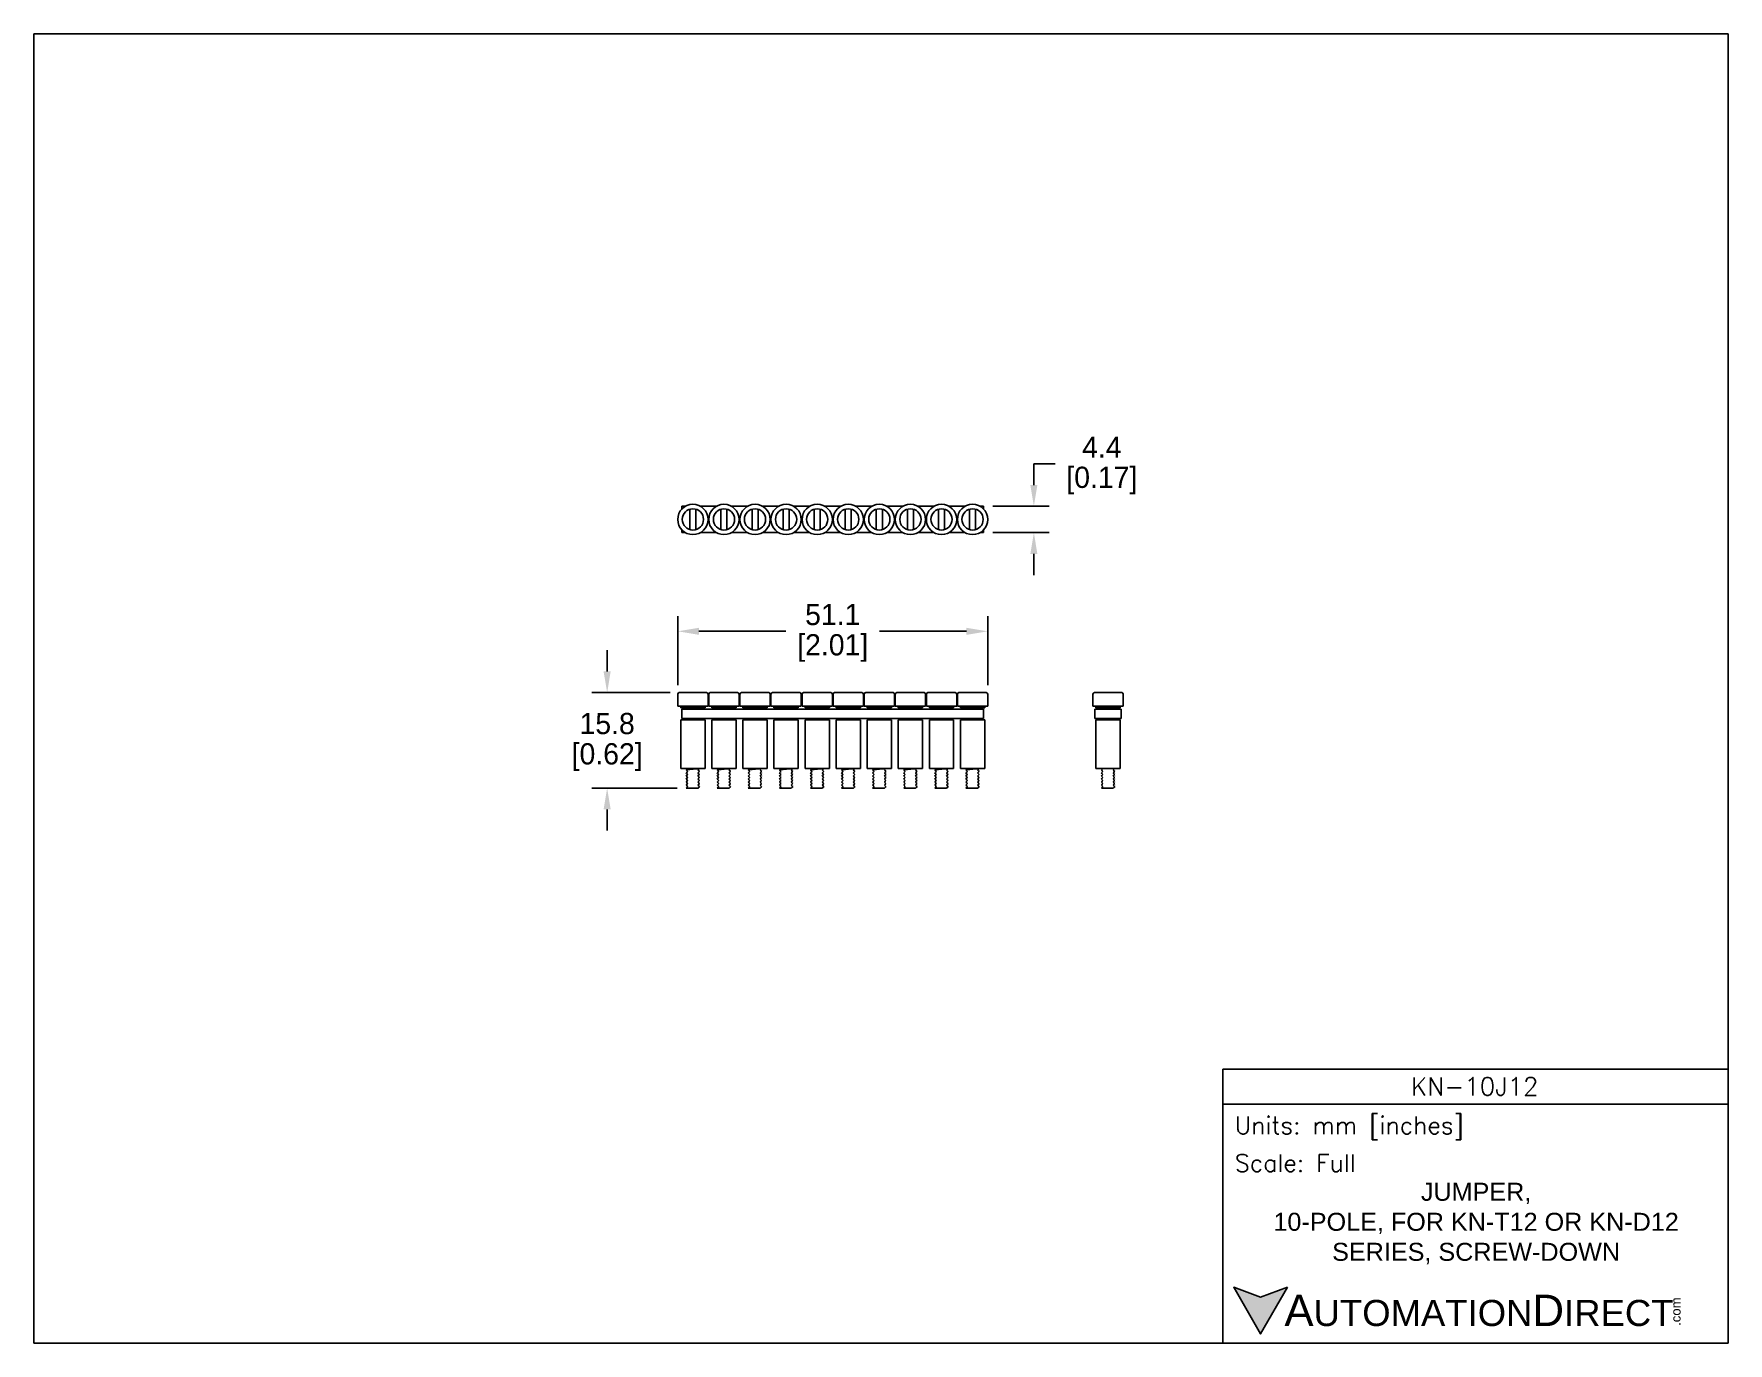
# Model space of a CAD drawing. Header units: inches. Extents: x 0 to 279, y 0 to 216.
import ezdxf

# ---------------------------------------------------------------- set-up
doc = ezdxf.new("R2010")
doc.units = ezdxf.units.IN
doc.header["$LTSCALE"] = 10
doc.header["$MEASUREMENT"] = 0
doc.layers.add('DIMENSION', color=140, linetype='Continuous')
doc.layers.add('TEXT', color=140, linetype='Continuous')
doc.styles.add('\\M+2ABAC\\M+2A6A11', font='')
doc.styles.add('ROMANS', font='romans.shx')
doc.styles.get('\\M+2ABAC\\M+2A6A11').set_extended_font_data('AR MingtiM BIG-5')
doc.dimstyles.get("Standard").update_dxf_attribs({"dimtxt": 3.5, "dimasz": 3.5, "dimexe": 2.5, "dimexo": 1.5, "dimgap": 1, "dimtad": 0, "dimtih": 1, "dimtoh": 1, "dimdec": 1, "dimzin": 0, "dimdsep": 46, "dimtxsty": 'Standard', "dimcen": 0, "dimadec": 0, "dimazin": 0, "dimtfac": 1, "dimtdec": 1, "dimtofl": 0, "dimtmove": 0, "dimatfit": 3, "dimfxl": 0, "dimtolj": 1, "dimtzin": 0, "dimarcsym": 0})

msp = doc.modelspace()

# ---------------------------------------------------------------- texts
at = {"layer": 'TEXT'}
for s, insert, char_height, width, attachment_point, style in [('KN-10J12', (237.62, 42.33), 2.97, 55.9017, 5, 'ROMANS'), (' Units: mm [inches]', (196.09, 35.43), 2.8712, 83.3079, 4, 'ROMANS'), (' Scale: Full', (196.09, 29.69), 2.8712, 83.3079, 4, 'ROMANS'), ('{\\fArial|b0|i0|c0|p34;     \\H1.2x;A\\H0.8333x;UTOMATION\\H1.2x;D\\H0.8333x;IRECT}', (197.87, 5.37), 4.3068, 72.9565, 4, '\\M+2ABAC\\M+2A6A11')]:
    msp.add_mtext(s, dxfattribs=dict(at, insert=insert, char_height=char_height, width=width, attachment_point=attachment_point, style=style))
at = {"layer": 'TEXT', "insert": (237.84, 19.73), "char_height": 2.9698, "width": 82.8914, "attachment_point": 5}
msp.add_mtext('{\\fArial|b0|i0|c0|p34;JUMPER,\\P10-POLE, FOR KN-T12 OR KN-D12 \\PSERIES, SCREW-DOWN}', dxfattribs=at)
at = {"layer": 'TEXT', "insert": (270.01, 2.84), "char_height": 1.5505, "width": 4.5946, "attachment_point": 1, "rotation": 90, "style": '\\M+2ABAC\\M+2A6A11'}
msp.add_mtext('{\\fArial|b0|i0|c0|p34;.com}', dxfattribs=at)

# ---------------------------------------------------------------- blocks, each defined once
blk = doc.blocks.new('*D0')
at = {"layer": 'DEFPOINTS', "color": 0}
for p in [(156.63, 138), (164.91, 138), (156.63, 133.65)]:
    blk.add_point(p, dxfattribs=at)
at = {"layer": 'DIMENSION', "color": 0, "lineweight": -2}
for p, q in [((164.91, 141.5), (164.91, 145)), ((164.91, 145), (168.41, 145)), ((158.13, 138), (167.41, 138)), ((158.13, 133.65), (167.41, 133.65)), ((164.91, 130.15), (164.91, 126.65))]:
    blk.add_line(p, q, dxfattribs=at)
at = {"layer": 'DIMENSION', "color": 0}
for points in [[(164.33, 141.5), (165.49, 141.5), (164.91, 138)], [(164.33, 130.15), (165.49, 130.15), (164.91, 133.65)]]:
    blk.add_solid(points, dxfattribs=at)
at = {"layer": 'DIMENSION', "color": 0, "char_height": 3.5, "attachment_point": 5}
for s, insert in [('\\A1;4.4', (176.12, 147.75)), ('\\A1;[0.17]', (176.12, 142.25))]:
    blk.add_mtext(s, dxfattribs=dict(at, insert=insert))
blk = doc.blocks.new('*D1')
at = {"layer": 'DEFPOINTS', "color": 0}
for p in [(106.18, 117.38), (106.18, 107.02), (157.3, 107.02)]:
    blk.add_point(p, dxfattribs=at)
at = {"layer": 'DIMENSION', "color": 0, "lineweight": -2}
for p, q in [((106.18, 108.52), (106.18, 119.88)), ((109.68, 117.38), (124.03, 117.38)), ((153.8, 117.38), (139.45, 117.38)), ((157.3, 108.52), (157.3, 119.88))]:
    blk.add_line(p, q, dxfattribs=at)
at = {"layer": 'DIMENSION', "color": 0}
for points in [[(109.68, 117.96), (109.68, 116.8), (106.18, 117.38)], [(153.8, 117.96), (153.8, 116.8), (157.3, 117.38)]]:
    blk.add_solid(points, dxfattribs=at)
at = {"layer": 'DIMENSION', "color": 0, "char_height": 3.5, "attachment_point": 5}
for s, insert in [('\\A1;51.1', (131.74, 120.13)), ('\\A1;[2.01]', (131.74, 114.63))]:
    blk.add_mtext(s, dxfattribs=dict(at, insert=insert))
blk = doc.blocks.new('*D2')
at = {"layer": 'DEFPOINTS', "color": 0}
for p in [(106.43, 107.27), (94.54, 91.52), (107.57, 91.52)]:
    blk.add_point(p, dxfattribs=at)
at = {"layer": 'DIMENSION', "color": 0, "lineweight": -2}
for p, q in [((94.54, 110.77), (94.54, 114.27)), ((104.93, 107.27), (92.04, 107.27)), ((106.07, 91.52), (92.04, 91.52)), ((94.54, 88.02), (94.54, 84.52))]:
    blk.add_line(p, q, dxfattribs=at)
at = {"layer": 'DIMENSION', "color": 0}
for points in [[(93.95, 110.77), (95.12, 110.77), (94.54, 107.27)], [(93.95, 88.02), (95.12, 88.02), (94.54, 91.52)]]:
    blk.add_solid(points, dxfattribs=at)
at = {"layer": 'DIMENSION', "color": 0, "char_height": 3.5, "attachment_point": 5}
for s, insert in [('\\A1;15.8', (94.54, 102.15)), ('\\A1;[0.62]', (94.54, 96.65))]:
    blk.add_mtext(s, dxfattribs=dict(at, insert=insert))

# ---------------------------------------------------------------- dimensions: what is measured, and where the dimension line sits
at = {"layer": 'DIMENSION'}
for base, p1, p2, picture, middle in [((164.91094183, 138.00211096), (156.62533874, 133.65211096), (156.62533874, 138.00211096), '*D0', (176.11927516, 145.00211096)), ((94.5376, 91.523), (106.4253, 107.2749), (107.5664, 91.523), '*D2', (94.5376, 99.3989))]:
    dim = msp.add_linear_dim(base=base, p1=p1, p2=p2, angle=90, dimstyle='Standard', override={"dimpost": '\\X'}, dxfattribs=at)
    dim.commit()
    dim.dimension.update_dxf_attribs({"geometry": picture, "text_midpoint": middle})
dim = msp.add_linear_dim(base=(106.18, 117.38), p1=(157.3, 107.02), p2=(106.18, 107.02), dimstyle='Standard', override={"dimpost": '\\X'}, dxfattribs=at)
dim.commit()
dim.dimension.update_dxf_attribs({"geometry": '*D1', "text_midpoint": (131.74, 117.38)})

# ---------------------------------------------------------------- hatches: boundary and pattern name
at = {"layer": 'TEXT'}
msp.add_hatch(color=256, dxfattribs=at).paths.add_polyline_path([(206.74, 9.21), (202.31, 7.59), (197.87, 9.21), (202.31, 1.53)])

# ---------------------------------------------------------------- linework, layer by layer
for p, q in [((106.88, 138), (107.44, 138)), ((106.88, 137.56), (106.88, 138)), ((108.18, 137.5), (108.18, 134.15)), ((109.18, 134.15), (109.18, 137.5)), ((109.91, 138), (112.57, 138)), ((113.3, 137.5), (113.3, 134.15)), ((114.3, 134.15), (114.3, 137.5)), ((115.03, 138), (117.69, 138)), ((118.43, 137.5), (118.43, 134.15)), ((119.43, 134.15), (119.43, 137.5)), ((120.16, 138), (122.82, 138)), ((123.55, 137.5), (123.55, 134.15)), ((124.55, 134.15), (124.55, 137.5)), ((125.28, 138), (125.88, 138)), ((125.28, 138), (127.94, 138)), ((128.68, 137.5), (128.68, 134.15)), ((129.68, 134.15), (129.68, 137.5)), ((130.41, 138), (131, 138)), ((130.41, 138), (133.07, 138)), ((133.8, 137.5), (133.8, 134.15)), ((134.8, 134.15), (134.8, 137.5)), ((135.53, 138), (136.13, 138)), ((135.53, 138), (138.19, 138)), ((138.93, 137.5), (138.93, 134.15)), ((139.93, 134.15), (139.93, 137.5)), ((140.66, 138), (141.25, 138)), ((140.66, 138), (143.32, 138)), ((144.05, 137.5), (144.05, 134.15)), ((145.05, 134.15), (145.05, 137.5)), ((145.78, 138), (146.38, 138)), ((145.78, 138), (148.44, 138)), ((149.18, 137.5), (149.18, 134.15)), ((150.18, 134.15), (150.18, 137.5)), ((150.91, 138), (151.5, 138)), ((150.91, 138), (153.57, 138)), ((154.3, 137.5), (154.3, 134.15)), ((155.3, 134.15), (155.3, 137.5)), ((156.03, 138), (156.63, 138)), ((156.63, 138), (156.63, 137.54)), ((156.63, 134.12), (156.63, 133.65)), ((106.88, 133.65), (106.88, 134.09)), ((107.44, 133.65), (106.88, 133.65)), ((112.57, 133.65), (109.91, 133.65)), ((117.69, 133.65), (115.03, 133.65)), ((122.82, 133.65), (120.16, 133.65)), ((125.88, 133.65), (125.28, 133.65)), ((127.94, 133.65), (125.28, 133.65)), ((131, 133.65), (130.41, 133.65)), ((133.07, 133.65), (130.41, 133.65)), ((136.13, 133.65), (135.53, 133.65)), ((138.19, 133.65), (135.53, 133.65)), ((141.25, 133.65), (140.66, 133.65)), ((143.32, 133.65), (140.66, 133.65)), ((146.38, 133.65), (145.78, 133.65)), ((148.44, 133.65), (145.78, 133.65)), ((151.5, 133.65), (150.91, 133.65)), ((153.57, 133.65), (150.91, 133.65)), ((156.63, 133.65), (156.03, 133.65)), ((106.18, 107.02), (106.18, 105.02)), ((106.43, 107.27), (108.68, 107.27)), ((108.68, 107.27), (110.93, 107.27)), ((111.18, 105.02), (111.18, 107.02)), ((111.3, 107.02), (111.3, 105.02)), ((111.55, 107.27), (113.8, 107.27)), ((113.8, 107.27), (116.05, 107.27)), ((116.3, 105.02), (116.3, 107.02)), ((116.43, 107.02), (116.43, 105.02)), ((116.68, 107.27), (118.93, 107.27)), ((118.93, 107.27), (121.18, 107.27)), ((121.43, 105.02), (121.43, 107.02)), ((121.55, 107.02), (121.55, 105.02)), ((121.8, 107.27), (124.05, 107.27)), ((124.05, 107.27), (126.3, 107.27)), ((126.55, 105.02), (126.55, 107.02)), ((126.68, 107.02), (126.68, 105.02)), ((126.93, 107.27), (129.18, 107.27)), ((129.18, 107.27), (131.43, 107.27)), ((131.68, 105.02), (131.68, 107.02)), ((131.8, 107.02), (131.8, 105.02)), ((132.05, 107.27), (134.3, 107.27)), ((134.3, 107.27), (136.55, 107.27)), ((136.8, 105.02), (136.8, 107.02)), ((136.93, 107.02), (136.93, 105.02)), ((137.18, 107.27), (139.43, 107.27)), ((139.43, 107.27), (141.68, 107.27)), ((141.93, 105.02), (141.93, 107.02)), ((142.05, 107.02), (142.05, 105.02)), ((142.3, 107.27), (144.55, 107.27)), ((144.55, 107.27), (146.8, 107.27)), ((147.05, 105.02), (147.05, 107.02)), ((147.18, 107.02), (147.18, 105.02)), ((147.43, 107.27), (149.68, 107.27)), ((149.68, 107.27), (151.93, 107.27)), ((152.18, 105.02), (152.18, 107.02)), ((152.3, 107.02), (152.3, 105.02)), ((152.55, 107.27), (154.8, 107.27)), ((154.8, 107.27), (157.05, 107.27)), ((157.3, 105.02), (157.3, 107.02)), ((174.65, 107.02), (174.65, 105.02)), ((174.9, 107.27), (179.4, 107.27)), ((179.65, 105.02), (179.65, 107.02)), ((106.18, 105.02), (108.68, 105.02)), ((106.68, 105.02), (106.68, 104.77)), ((106.68, 104.77), (108.68, 104.77)), ((106.88, 103.02), (106.88, 104.52)), ((156.63, 104.52), (106.88, 104.52)), ((107.55, 104.77), (107.55, 104.52)), ((108.68, 105.02), (111.18, 105.02)), ((108.68, 104.77), (110.68, 104.77)), ((109.8, 104.52), (109.8, 104.77)), ((110.68, 104.77), (110.68, 105.02)), ((111.3, 105.02), (113.8, 105.02)), ((111.8, 105.02), (111.8, 104.77)), ((111.8, 104.77), (113.8, 104.77)), ((112.68, 104.77), (112.68, 104.52)), ((113.8, 105.02), (116.3, 105.02)), ((113.8, 104.77), (115.8, 104.77)), ((114.93, 104.52), (114.93, 104.77)), ((115.8, 104.77), (115.8, 105.02)), ((116.43, 105.02), (118.93, 105.02)), ((116.93, 105.02), (116.93, 104.77)), ((116.93, 104.77), (118.93, 104.77)), ((117.8, 104.77), (117.8, 104.52)), ((118.93, 105.02), (121.43, 105.02)), ((118.93, 104.77), (120.93, 104.77)), ((120.05, 104.52), (120.05, 104.77)), ((120.93, 104.77), (120.93, 105.02)), ((121.55, 105.02), (124.05, 105.02)), ((122.05, 105.02), (122.05, 104.77)), ((122.05, 104.77), (124.05, 104.77)), ((122.93, 104.77), (122.93, 104.52)), ((124.05, 105.02), (126.55, 105.02)), ((124.05, 104.77), (126.05, 104.77)), ((125.18, 104.52), (125.18, 104.77)), ((126.05, 104.77), (126.05, 105.02)), ((126.68, 105.02), (129.18, 105.02)), ((127.18, 105.02), (127.18, 104.77)), ((127.18, 104.77), (129.18, 104.77)), ((128.05, 104.77), (128.05, 104.52)), ((129.18, 105.02), (131.68, 105.02)), ((129.18, 104.77), (131.18, 104.77)), ((130.3, 104.52), (130.3, 104.77)), ((131.18, 104.77), (131.18, 105.02)), ((131.8, 105.02), (134.3, 105.02)), ((132.3, 105.02), (132.3, 104.77)), ((132.3, 104.77), (134.3, 104.77)), ((133.18, 104.77), (133.18, 104.52)), ((134.3, 105.02), (136.8, 105.02)), ((134.3, 104.77), (136.3, 104.77)), ((135.43, 104.52), (135.43, 104.77)), ((136.3, 104.77), (136.3, 105.02)), ((136.93, 105.02), (139.43, 105.02)), ((137.43, 105.02), (137.43, 104.77)), ((137.43, 104.77), (139.43, 104.77)), ((138.3, 104.77), (138.3, 104.52)), ((139.43, 105.02), (141.93, 105.02)), ((139.43, 104.77), (141.43, 104.77)), ((140.55, 104.52), (140.55, 104.77)), ((141.43, 104.77), (141.43, 105.02)), ((142.05, 105.02), (144.55, 105.02)), ((142.55, 105.02), (142.55, 104.77)), ((142.55, 104.77), (144.55, 104.77)), ((143.43, 104.77), (143.43, 104.52)), ((144.55, 105.02), (147.05, 105.02)), ((144.55, 104.77), (146.55, 104.77)), ((145.68, 104.52), (145.68, 104.77)), ((146.55, 104.77), (146.55, 105.02)), ((147.18, 105.02), (149.68, 105.02)), ((147.68, 105.02), (147.68, 104.77)), ((147.68, 104.77), (149.68, 104.77)), ((148.55, 104.77), (148.55, 104.52)), ((149.68, 105.02), (152.18, 105.02)), ((149.68, 104.77), (151.68, 104.77)), ((150.8, 104.52), (150.8, 104.77)), ((151.68, 104.77), (151.68, 105.02)), ((152.3, 105.02), (154.8, 105.02)), ((152.8, 105.02), (152.8, 104.77)), ((152.8, 104.77), (154.8, 104.77)), ((153.68, 104.77), (153.68, 104.52)), ((154.8, 105.02), (157.3, 105.02)), ((154.8, 104.77), (156.8, 104.77)), ((155.93, 104.52), (155.93, 104.77)), ((156.63, 103.02), (156.63, 104.52)), ((156.8, 104.77), (156.8, 105.02)), ((174.65, 105.02), (179.65, 105.02)), ((174.97, 103.02), (174.97, 104.52)), ((179.32, 104.52), (174.97, 104.52)), ((175.15, 105.02), (175.15, 104.77)), ((175.15, 104.77), (179.15, 104.77)), ((176.02, 104.77), (176.02, 104.52)), ((178.27, 104.52), (178.27, 104.77)), ((179.15, 104.77), (179.15, 105.02)), ((179.32, 103.02), (179.32, 104.52)), ((106.68, 102.77), (106.68, 94.77)), ((110.68, 102.77), (106.68, 102.77)), ((156.63, 103.02), (106.88, 103.02)), ((107.55, 103.02), (107.55, 102.77)), ((109.8, 102.77), (109.8, 103.02)), ((110.68, 94.77), (110.68, 102.77)), ((111.8, 102.77), (111.8, 94.77)), ((115.8, 102.77), (111.8, 102.77)), ((112.68, 103.02), (112.68, 102.77)), ((114.93, 102.77), (114.93, 103.02)), ((115.8, 94.77), (115.8, 102.77)), ((116.93, 102.77), (116.93, 94.77)), ((120.93, 102.77), (116.93, 102.77)), ((117.8, 103.02), (117.8, 102.77)), ((120.05, 102.77), (120.05, 103.02)), ((120.93, 94.77), (120.93, 102.77)), ((122.05, 102.77), (122.05, 94.77)), ((126.05, 102.77), (122.05, 102.77)), ((122.93, 103.02), (122.93, 102.77)), ((125.18, 102.77), (125.18, 103.02)), ((126.05, 94.77), (126.05, 102.77)), ((127.18, 102.77), (127.18, 94.77)), ((131.18, 102.77), (127.18, 102.77)), ((128.05, 103.02), (128.05, 102.77)), ((130.3, 102.77), (130.3, 103.02)), ((131.18, 94.77), (131.18, 102.77)), ((132.3, 102.77), (132.3, 94.77)), ((136.3, 102.77), (132.3, 102.77)), ((133.18, 103.02), (133.18, 102.77)), ((135.43, 102.77), (135.43, 103.02)), ((136.3, 94.77), (136.3, 102.77)), ((137.43, 102.77), (137.43, 94.77)), ((141.43, 102.77), (137.43, 102.77)), ((138.3, 103.02), (138.3, 102.77)), ((140.55, 102.77), (140.55, 103.02)), ((141.43, 94.77), (141.43, 102.77)), ((142.55, 102.77), (142.55, 94.77)), ((146.55, 102.77), (142.55, 102.77)), ((143.43, 103.02), (143.43, 102.77)), ((145.68, 102.77), (145.68, 103.02)), ((146.55, 94.77), (146.55, 102.77)), ((147.68, 102.77), (147.68, 94.77)), ((151.68, 102.77), (147.68, 102.77)), ((148.55, 103.02), (148.55, 102.77)), ((150.8, 102.77), (150.8, 103.02)), ((151.68, 94.77), (151.68, 102.77)), ((152.8, 102.77), (152.8, 94.77)), ((156.8, 102.77), (152.8, 102.77)), ((153.68, 103.02), (153.68, 102.77)), ((155.93, 102.77), (155.93, 103.02)), ((156.8, 94.77), (156.8, 102.77)), ((179.32, 103.02), (174.97, 103.02)), ((175.15, 102.77), (175.15, 94.77)), ((179.15, 102.77), (175.15, 102.77)), ((176.02, 103.02), (176.02, 102.77)), ((178.27, 102.77), (178.27, 103.02)), ((179.15, 94.77), (179.15, 102.77)), ((110.68, 94.77), (106.68, 94.77)), ((115.8, 94.77), (111.8, 94.77)), ((120.93, 94.77), (116.93, 94.77)), ((126.05, 94.77), (122.05, 94.77)), ((131.18, 94.77), (127.18, 94.77)), ((136.3, 94.77), (132.3, 94.77)), ((141.43, 94.77), (137.43, 94.77)), ((146.55, 94.77), (142.55, 94.77)), ((151.68, 94.77), (147.68, 94.77)), ((156.8, 94.77), (152.8, 94.77)), ((179.15, 94.77), (175.15, 94.77)), ((107.57, 91.52), (109.51, 91.52)), ((112.69, 91.52), (114.64, 91.52)), ((117.82, 91.52), (119.76, 91.52)), ((122.94, 91.52), (124.89, 91.52)), ((128.07, 91.52), (130.01, 91.52)), ((133.19, 91.52), (135.14, 91.52)), ((138.32, 91.52), (140.26, 91.52)), ((143.44, 91.52), (145.39, 91.52)), ((148.57, 91.52), (150.51, 91.52)), ((153.69, 91.52), (155.64, 91.52)), ((176.04, 91.52), (177.99, 91.52))]:
    msp.add_line(p, q)
at = {"color": 7}
for p, q in [((108.68, 94.67), (108.68, 94.77)), ((108.68, 94.65), (108.68, 94.67)), ((109.78, 94.77), (109.78, 94.77)), ((113.8, 94.67), (113.8, 94.77)), ((113.8, 94.65), (113.8, 94.67)), ((114.9, 94.77), (114.91, 94.77)), ((118.93, 94.67), (118.93, 94.77)), ((118.93, 94.65), (118.93, 94.67)), ((120.03, 94.77), (120.03, 94.77)), ((124.05, 94.67), (124.05, 94.77)), ((124.05, 94.65), (124.05, 94.67)), ((125.15, 94.77), (125.16, 94.77)), ((129.18, 94.67), (129.18, 94.77)), ((129.18, 94.65), (129.18, 94.67)), ((130.28, 94.77), (130.28, 94.77)), ((134.3, 94.67), (134.3, 94.77)), ((134.3, 94.65), (134.3, 94.67)), ((135.4, 94.77), (135.41, 94.77)), ((139.43, 94.67), (139.43, 94.77)), ((139.43, 94.65), (139.43, 94.67)), ((140.53, 94.77), (140.53, 94.77)), ((144.55, 94.67), (144.55, 94.77)), ((144.55, 94.65), (144.55, 94.67)), ((145.65, 94.77), (145.66, 94.77)), ((149.68, 94.67), (149.68, 94.77)), ((149.68, 94.65), (149.68, 94.67)), ((150.78, 94.77), (150.78, 94.77)), ((154.8, 94.67), (154.8, 94.77)), ((154.8, 94.65), (154.8, 94.67)), ((155.9, 94.77), (155.91, 94.77)), ((178.25, 94.77), (178.25, 94.77))]:
    msp.add_line(p, q, dxfattribs=at)
for centre, radius in [((108.68, 135.83), 2.5), ((108.68, 135.83), 1.75), ((113.8, 135.83), 2.5), ((113.8, 135.83), 1.75), ((118.93, 135.83), 2.5), ((118.93, 135.83), 1.75), ((124.05, 135.83), 2.5), ((124.05, 135.83), 1.75), ((129.18, 135.83), 2.5), ((129.18, 135.83), 1.75), ((134.3, 135.83), 2.5), ((134.3, 135.83), 1.75), ((139.43, 135.83), 2.5), ((139.43, 135.83), 1.75), ((144.55, 135.83), 2.5), ((144.55, 135.83), 1.75), ((149.68, 135.83), 2.5), ((149.68, 135.83), 1.75), ((154.8, 135.83), 2.5), ((154.8, 135.83), 1.75)]:
    msp.add_circle(centre, radius)
for centre, start, end in [((106.43, 107.02), 90, 180), ((110.93, 107.02), 0, 90), ((111.55, 107.02), 90, 180), ((116.05, 107.02), 0, 90), ((116.68, 107.02), 90, 180), ((121.18, 107.02), 0, 90), ((121.8, 107.02), 90, 180), ((126.3, 107.02), 0, 90), ((126.93, 107.02), 90, 180), ((131.43, 107.02), 0, 90), ((132.05, 107.02), 90, 180), ((136.55, 107.02), 0, 90), ((137.18, 107.02), 90, 180), ((141.68, 107.02), 0, 90), ((142.3, 107.02), 90, 180), ((146.8, 107.02), 0, 90), ((147.43, 107.02), 90, 180), ((151.93, 107.02), 0, 90), ((152.55, 107.02), 90, 180), ((157.05, 107.02), 0, 90), ((174.9, 107.02), 90, 180), ((179.4, 107.02), 0, 90)]:
    msp.add_arc(centre, 0.25, start, end)
for points, knots in [([(107.83, 94.77), (107.79, 94.74), (107.71, 94.65), (107.62, 94.57), (107.57, 94.52)], [0, 0, 0, 0, 0.481298, 1, 1, 1, 1]), ([(107.57, 94.52), (107.62, 94.48), (107.71, 94.4), (107.79, 94.31), (107.83, 94.27)], [0, 0, 0, 0, 0.518353, 1, 1, 1, 1]), ([(107.83, 94.27), (107.79, 94.23), (107.7, 94.15), (107.61, 94.06), (107.57, 94.02)], [0, 0, 0, 0, 0.499856, 1, 1, 1, 1]), ([(107.57, 94.02), (107.62, 93.98), (107.71, 93.9), (107.79, 93.81), (107.83, 93.77)], [0, 0, 0, 0, 0.517208, 1, 1, 1, 1]), ([(107.84, 93.78), (107.79, 93.73), (107.7, 93.65), (107.61, 93.57), (107.57, 93.52)], [0, 0, 0, 0, 0.4998447, 1, 1, 1, 1]), ([(107.57, 93.52), (107.62, 93.48), (107.71, 93.4), (107.79, 93.31), (107.83, 93.27)], [0, 0, 0, 0, 0.517296, 1, 1, 1, 1]), ([(107.83, 93.28), (107.79, 93.23), (107.7, 93.15), (107.61, 93.06), (107.57, 93.02)], [0, 0, 0, 0, 0.499836, 1, 1, 1, 1]), ([(107.57, 93.02), (107.62, 92.98), (107.71, 92.9), (107.79, 92.81), (107.83, 92.77)], [0, 0, 0, 0, 0.518283, 1, 1, 1, 1]), ([(107.83, 92.77), (107.79, 92.73), (107.7, 92.65), (107.61, 92.56), (107.57, 92.52)], [0, 0, 0, 0, 0.499865, 1, 1, 1, 1]), ([(107.57, 92.52), (107.62, 92.48), (107.71, 92.39), (107.79, 92.31), (107.83, 92.27)], [0, 0, 0, 0, 0.518999, 1, 1, 1, 1]), ([(107.83, 92.27), (107.79, 92.23), (107.7, 92.15), (107.61, 92.06), (107.57, 92.02)], [0, 0, 0, 0, 0.499826, 1, 1, 1, 1]), ([(107.58, 94.53), (107.58, 94.54), (107.59, 94.54), (107.65, 94.56), (107.75, 94.57), (107.89, 94.59), (108.06, 94.6), (108.25, 94.62), (108.46, 94.64), (108.6, 94.65), (108.68, 94.65)], [0, 0, 0, 0, 0.0793093, 0.2112176, 0.3388064, 0.4692789, 0.6032518, 0.7381296, 0.8712098, 1, 1, 1, 1]), ([(108.68, 94.67), (108.75, 94.68), (108.89, 94.68), (109.11, 94.7), (109.31, 94.72), (109.48, 94.73), (109.62, 94.75), (109.71, 94.76), (109.75, 94.77), (109.76, 94.77)], [0, 0, 0, 0, 0.144865, 0.294554, 0.446264, 0.596957, 0.743714, 0.887229, 1, 1, 1, 1]), ([(109.51, 94.52), (109.55, 94.56), (109.64, 94.64), (109.73, 94.73), (109.77, 94.77)], [0, 0, 0, 0, 0.499853, 1, 1, 1, 1]), ([(109.78, 94.27), (109.72, 94.31), (109.64, 94.4), (109.55, 94.48), (109.51, 94.52)], [0, 0, 0, 0, 0.517653, 1, 1, 1, 1]), ([(109.51, 94.02), (109.56, 94.06), (109.64, 94.15), (109.73, 94.23), (109.78, 94.27)], [0, 0, 0, 0, 0.5411538, 1, 1, 1, 1]), ([(109.78, 93.77), (109.72, 93.82), (109.63, 93.9), (109.55, 93.98), (109.51, 94.02)], [0, 0, 0, 0, 0.518076, 1, 1, 1, 1]), ([(109.51, 93.52), (109.55, 93.56), (109.64, 93.64), (109.73, 93.73), (109.78, 93.77)], [0, 0, 0, 0, 0.499852, 1, 1, 1, 1]), ([(109.78, 93.27), (109.72, 93.32), (109.63, 93.4), (109.55, 93.48), (109.51, 93.52)], [0, 0, 0, 0, 0.518553, 1, 1, 1, 1]), ([(109.51, 93.02), (109.55, 93.06), (109.64, 93.14), (109.73, 93.23), (109.78, 93.27)], [0, 0, 0, 0, 0.4998308, 1, 1, 1, 1]), ([(109.77, 92.77), (109.72, 92.81), (109.64, 92.9), (109.55, 92.98), (109.51, 93.02)], [0, 0, 0, 0, 0.5171941, 1, 1, 1, 1]), ([(109.51, 92.52), (109.55, 92.56), (109.64, 92.64), (109.73, 92.73), (109.77, 92.77)], [0, 0, 0, 0, 0.499828, 1, 1, 1, 1]), ([(109.77, 92.27), (109.72, 92.32), (109.63, 92.4), (109.55, 92.48), (109.51, 92.52)], [0, 0, 0, 0, 0.518994, 1, 1, 1, 1]), ([(109.51, 92.02), (109.55, 92.06), (109.64, 92.14), (109.73, 92.23), (109.77, 92.27)], [0, 0, 0, 0, 0.499848, 1, 1, 1, 1]), ([(112.96, 94.27), (112.92, 94.23), (112.83, 94.15), (112.74, 94.06), (112.69, 94.02)], [0, 0, 0, 0, 0.499856, 1, 1, 1, 1]), ([(112.69, 94.02), (112.74, 93.98), (112.83, 93.9), (112.92, 93.81), (112.96, 93.77)], [0, 0, 0, 0, 0.517208, 1, 1, 1, 1]), ([(112.96, 93.78), (112.92, 93.73), (112.83, 93.65), (112.74, 93.57), (112.69, 93.52)], [0, 0, 0, 0, 0.4998447, 1, 1, 1, 1]), ([(112.69, 93.52), (112.74, 93.48), (112.83, 93.4), (112.92, 93.31), (112.96, 93.27)], [0, 0, 0, 0, 0.517296, 1, 1, 1, 1]), ([(112.96, 93.28), (112.92, 93.23), (112.83, 93.15), (112.74, 93.06), (112.69, 93.02)], [0, 0, 0, 0, 0.499836, 1, 1, 1, 1]), ([(112.69, 93.02), (112.75, 92.98), (112.83, 92.9), (112.92, 92.81), (112.96, 92.77)], [0, 0, 0, 0, 0.518283, 1, 1, 1, 1]), ([(112.96, 92.77), (112.92, 92.73), (112.83, 92.65), (112.74, 92.56), (112.69, 92.52)], [0, 0, 0, 0, 0.499865, 1, 1, 1, 1]), ([(112.69, 92.52), (112.75, 92.48), (112.83, 92.39), (112.92, 92.31), (112.96, 92.27)], [0, 0, 0, 0, 0.518999, 1, 1, 1, 1]), ([(112.96, 92.27), (112.92, 92.23), (112.83, 92.15), (112.74, 92.06), (112.69, 92.02)], [0, 0, 0, 0, 0.499826, 1, 1, 1, 1]), ([(112.96, 94.77), (112.92, 94.74), (112.83, 94.65), (112.75, 94.57), (112.7, 94.52)], [0, 0, 0, 0, 0.481298, 1, 1, 1, 1]), ([(112.7, 94.52), (112.75, 94.48), (112.83, 94.4), (112.92, 94.31), (112.96, 94.27)], [0, 0, 0, 0, 0.518353, 1, 1, 1, 1]), ([(112.71, 94.53), (112.71, 94.54), (112.72, 94.54), (112.78, 94.56), (112.88, 94.57), (113.01, 94.59), (113.18, 94.6), (113.38, 94.62), (113.59, 94.64), (113.73, 94.65), (113.8, 94.65)], [0, 0, 0, 0, 0.0793093, 0.2112176, 0.3388064, 0.4692789, 0.6032518, 0.7381296, 0.8712098, 1, 1, 1, 1]), ([(113.8, 94.67), (113.87, 94.68), (114.02, 94.68), (114.23, 94.7), (114.43, 94.72), (114.6, 94.73), (114.74, 94.75), (114.84, 94.76), (114.87, 94.77), (114.89, 94.77)], [0, 0, 0, 0, 0.144865, 0.294554, 0.446264, 0.596957, 0.743714, 0.887229, 1, 1, 1, 1]), ([(114.63, 94.52), (114.68, 94.56), (114.77, 94.64), (114.85, 94.73), (114.9, 94.77)], [0, 0, 0, 0, 0.499853, 1, 1, 1, 1]), ([(114.9, 94.27), (114.85, 94.31), (114.76, 94.4), (114.67, 94.48), (114.63, 94.52)], [0, 0, 0, 0, 0.517653, 1, 1, 1, 1]), ([(114.63, 94.02), (114.68, 94.06), (114.77, 94.15), (114.86, 94.23), (114.9, 94.27)], [0, 0, 0, 0, 0.5411538, 1, 1, 1, 1]), ([(114.9, 93.77), (114.85, 93.82), (114.76, 93.9), (114.67, 93.98), (114.63, 94.02)], [0, 0, 0, 0, 0.518076, 1, 1, 1, 1]), ([(114.63, 93.52), (114.68, 93.56), (114.77, 93.64), (114.86, 93.73), (114.9, 93.77)], [0, 0, 0, 0, 0.499852, 1, 1, 1, 1]), ([(114.9, 93.27), (114.85, 93.32), (114.76, 93.4), (114.67, 93.48), (114.63, 93.52)], [0, 0, 0, 0, 0.518553, 1, 1, 1, 1]), ([(114.63, 93.02), (114.68, 93.06), (114.77, 93.14), (114.86, 93.23), (114.9, 93.27)], [0, 0, 0, 0, 0.4998308, 1, 1, 1, 1]), ([(114.9, 92.77), (114.85, 92.81), (114.76, 92.9), (114.67, 92.98), (114.63, 93.02)], [0, 0, 0, 0, 0.5171941, 1, 1, 1, 1]), ([(114.63, 92.52), (114.68, 92.56), (114.77, 92.64), (114.86, 92.73), (114.9, 92.77)], [0, 0, 0, 0, 0.499828, 1, 1, 1, 1]), ([(114.9, 92.27), (114.85, 92.32), (114.76, 92.4), (114.67, 92.48), (114.63, 92.52)], [0, 0, 0, 0, 0.518994, 1, 1, 1, 1]), ([(114.63, 92.02), (114.68, 92.06), (114.77, 92.14), (114.85, 92.23), (114.9, 92.27)], [0, 0, 0, 0, 0.499848, 1, 1, 1, 1]), ([(118.08, 94.77), (118.04, 94.74), (117.96, 94.65), (117.87, 94.57), (117.82, 94.52)], [0, 0, 0, 0, 0.481298, 1, 1, 1, 1]), ([(117.82, 94.52), (117.87, 94.48), (117.96, 94.4), (118.04, 94.31), (118.08, 94.27)], [0, 0, 0, 0, 0.518353, 1, 1, 1, 1]), ([(118.08, 94.27), (118.04, 94.23), (117.95, 94.15), (117.86, 94.06), (117.82, 94.02)], [0, 0, 0, 0, 0.499856, 1, 1, 1, 1]), ([(117.82, 94.02), (117.87, 93.98), (117.96, 93.9), (118.04, 93.81), (118.08, 93.77)], [0, 0, 0, 0, 0.517208, 1, 1, 1, 1]), ([(118.09, 93.78), (118.04, 93.73), (117.95, 93.65), (117.86, 93.57), (117.82, 93.52)], [0, 0, 0, 0, 0.4998447, 1, 1, 1, 1]), ([(117.82, 93.52), (117.87, 93.48), (117.96, 93.4), (118.04, 93.31), (118.08, 93.27)], [0, 0, 0, 0, 0.517296, 1, 1, 1, 1]), ([(118.08, 93.28), (118.04, 93.23), (117.95, 93.15), (117.86, 93.06), (117.82, 93.02)], [0, 0, 0, 0, 0.499836, 1, 1, 1, 1]), ([(117.82, 93.02), (117.87, 92.98), (117.96, 92.9), (118.04, 92.81), (118.08, 92.77)], [0, 0, 0, 0, 0.518283, 1, 1, 1, 1]), ([(118.08, 92.77), (118.04, 92.73), (117.95, 92.65), (117.86, 92.56), (117.82, 92.52)], [0, 0, 0, 0, 0.499865, 1, 1, 1, 1]), ([(117.82, 92.52), (117.87, 92.48), (117.96, 92.39), (118.04, 92.31), (118.08, 92.27)], [0, 0, 0, 0, 0.518999, 1, 1, 1, 1]), ([(118.08, 92.27), (118.04, 92.23), (117.95, 92.15), (117.86, 92.06), (117.82, 92.02)], [0, 0, 0, 0, 0.499826, 1, 1, 1, 1]), ([(117.83, 94.53), (117.83, 94.54), (117.84, 94.54), (117.9, 94.56), (118, 94.57), (118.14, 94.59), (118.31, 94.6), (118.5, 94.62), (118.71, 94.64), (118.85, 94.65), (118.93, 94.65)], [0, 0, 0, 0, 0.0793093, 0.2112176, 0.3388064, 0.4692789, 0.6032518, 0.7381296, 0.8712098, 1, 1, 1, 1]), ([(118.93, 94.67), (119, 94.68), (119.14, 94.68), (119.36, 94.7), (119.56, 94.72), (119.73, 94.73), (119.87, 94.75), (119.96, 94.76), (120, 94.77), (120.01, 94.77)], [0, 0, 0, 0, 0.144865, 0.294554, 0.446264, 0.596957, 0.743714, 0.887229, 1, 1, 1, 1]), ([(119.76, 94.52), (119.8, 94.56), (119.89, 94.64), (119.98, 94.73), (120.02, 94.77)], [0, 0, 0, 0, 0.499853, 1, 1, 1, 1]), ([(120.03, 94.27), (119.97, 94.31), (119.89, 94.4), (119.8, 94.48), (119.76, 94.52)], [0, 0, 0, 0, 0.517653, 1, 1, 1, 1]), ([(119.76, 94.02), (119.81, 94.06), (119.89, 94.15), (119.98, 94.23), (120.03, 94.27)], [0, 0, 0, 0, 0.5411538, 1, 1, 1, 1]), ([(120.03, 93.77), (119.97, 93.82), (119.88, 93.9), (119.8, 93.98), (119.76, 94.02)], [0, 0, 0, 0, 0.518076, 1, 1, 1, 1]), ([(119.76, 93.52), (119.8, 93.56), (119.89, 93.64), (119.98, 93.73), (120.03, 93.77)], [0, 0, 0, 0, 0.499852, 1, 1, 1, 1]), ([(120.03, 93.27), (119.97, 93.32), (119.88, 93.4), (119.8, 93.48), (119.76, 93.52)], [0, 0, 0, 0, 0.518553, 1, 1, 1, 1]), ([(119.76, 93.02), (119.8, 93.06), (119.89, 93.14), (119.98, 93.23), (120.03, 93.27)], [0, 0, 0, 0, 0.4998308, 1, 1, 1, 1]), ([(120.02, 92.77), (119.97, 92.81), (119.89, 92.9), (119.8, 92.98), (119.76, 93.02)], [0, 0, 0, 0, 0.5171941, 1, 1, 1, 1]), ([(119.76, 92.52), (119.8, 92.56), (119.89, 92.64), (119.98, 92.73), (120.02, 92.77)], [0, 0, 0, 0, 0.499828, 1, 1, 1, 1]), ([(120.02, 92.27), (119.97, 92.32), (119.88, 92.4), (119.8, 92.48), (119.76, 92.52)], [0, 0, 0, 0, 0.518994, 1, 1, 1, 1]), ([(119.76, 92.02), (119.8, 92.06), (119.89, 92.14), (119.98, 92.23), (120.02, 92.27)], [0, 0, 0, 0, 0.499848, 1, 1, 1, 1]), ([(123.21, 94.27), (123.17, 94.23), (123.08, 94.15), (122.99, 94.06), (122.94, 94.02)], [0, 0, 0, 0, 0.499856, 1, 1, 1, 1]), ([(122.94, 94.02), (122.99, 93.98), (123.08, 93.9), (123.17, 93.81), (123.21, 93.77)], [0, 0, 0, 0, 0.517208, 1, 1, 1, 1]), ([(123.21, 93.78), (123.17, 93.73), (123.08, 93.65), (122.99, 93.57), (122.94, 93.52)], [0, 0, 0, 0, 0.4998447, 1, 1, 1, 1]), ([(122.94, 93.52), (122.99, 93.48), (123.08, 93.4), (123.17, 93.31), (123.21, 93.27)], [0, 0, 0, 0, 0.517296, 1, 1, 1, 1]), ([(123.21, 93.28), (123.17, 93.23), (123.08, 93.15), (122.99, 93.06), (122.94, 93.02)], [0, 0, 0, 0, 0.499836, 1, 1, 1, 1]), ([(122.94, 93.02), (123, 92.98), (123.08, 92.9), (123.17, 92.81), (123.21, 92.77)], [0, 0, 0, 0, 0.518283, 1, 1, 1, 1]), ([(123.21, 92.77), (123.17, 92.73), (123.08, 92.65), (122.99, 92.56), (122.94, 92.52)], [0, 0, 0, 0, 0.499865, 1, 1, 1, 1]), ([(122.94, 92.52), (123, 92.48), (123.08, 92.39), (123.17, 92.31), (123.21, 92.27)], [0, 0, 0, 0, 0.518999, 1, 1, 1, 1]), ([(123.21, 92.27), (123.17, 92.23), (123.08, 92.15), (122.99, 92.06), (122.94, 92.02)], [0, 0, 0, 0, 0.499826, 1, 1, 1, 1]), ([(123.21, 94.77), (123.17, 94.74), (123.08, 94.65), (123, 94.57), (122.95, 94.52)], [0, 0, 0, 0, 0.481298, 1, 1, 1, 1]), ([(122.95, 94.52), (123, 94.48), (123.08, 94.4), (123.17, 94.31), (123.21, 94.27)], [0, 0, 0, 0, 0.518353, 1, 1, 1, 1]), ([(122.96, 94.53), (122.96, 94.54), (122.97, 94.54), (123.03, 94.56), (123.13, 94.57), (123.26, 94.59), (123.43, 94.6), (123.63, 94.62), (123.84, 94.64), (123.98, 94.65), (124.05, 94.65)], [0, 0, 0, 0, 0.0793093, 0.2112176, 0.3388064, 0.4692789, 0.6032518, 0.7381296, 0.8712098, 1, 1, 1, 1]), ([(124.05, 94.67), (124.12, 94.68), (124.27, 94.68), (124.48, 94.7), (124.68, 94.72), (124.85, 94.73), (124.99, 94.75), (125.09, 94.76), (125.12, 94.77), (125.14, 94.77)], [0, 0, 0, 0, 0.144865, 0.294554, 0.446264, 0.596957, 0.743714, 0.887229, 1, 1, 1, 1]), ([(124.88, 94.52), (124.93, 94.56), (125.02, 94.64), (125.1, 94.73), (125.15, 94.77)], [0, 0, 0, 0, 0.499853, 1, 1, 1, 1]), ([(125.15, 94.27), (125.1, 94.31), (125.01, 94.4), (124.92, 94.48), (124.88, 94.52)], [0, 0, 0, 0, 0.517653, 1, 1, 1, 1]), ([(124.88, 94.02), (124.93, 94.06), (125.02, 94.15), (125.11, 94.23), (125.15, 94.27)], [0, 0, 0, 0, 0.5411538, 1, 1, 1, 1]), ([(125.15, 93.77), (125.1, 93.82), (125.01, 93.9), (124.92, 93.98), (124.88, 94.02)], [0, 0, 0, 0, 0.518076, 1, 1, 1, 1]), ([(124.88, 93.52), (124.93, 93.56), (125.02, 93.64), (125.11, 93.73), (125.15, 93.77)], [0, 0, 0, 0, 0.499852, 1, 1, 1, 1]), ([(125.15, 93.27), (125.1, 93.32), (125.01, 93.4), (124.92, 93.48), (124.88, 93.52)], [0, 0, 0, 0, 0.518553, 1, 1, 1, 1]), ([(124.88, 93.02), (124.93, 93.06), (125.02, 93.14), (125.11, 93.23), (125.15, 93.27)], [0, 0, 0, 0, 0.4998308, 1, 1, 1, 1]), ([(125.15, 92.77), (125.1, 92.81), (125.01, 92.9), (124.92, 92.98), (124.88, 93.02)], [0, 0, 0, 0, 0.5171941, 1, 1, 1, 1]), ([(124.88, 92.52), (124.93, 92.56), (125.02, 92.64), (125.11, 92.73), (125.15, 92.77)], [0, 0, 0, 0, 0.499828, 1, 1, 1, 1]), ([(125.15, 92.27), (125.1, 92.32), (125.01, 92.4), (124.92, 92.48), (124.88, 92.52)], [0, 0, 0, 0, 0.518994, 1, 1, 1, 1]), ([(124.88, 92.02), (124.93, 92.06), (125.02, 92.14), (125.1, 92.23), (125.15, 92.27)], [0, 0, 0, 0, 0.499848, 1, 1, 1, 1]), ([(128.33, 94.77), (128.29, 94.74), (128.21, 94.65), (128.12, 94.57), (128.07, 94.52)], [0, 0, 0, 0, 0.481298, 1, 1, 1, 1]), ([(128.07, 94.52), (128.12, 94.48), (128.21, 94.4), (128.29, 94.31), (128.33, 94.27)], [0, 0, 0, 0, 0.518353, 1, 1, 1, 1]), ([(128.33, 94.27), (128.29, 94.23), (128.2, 94.15), (128.11, 94.06), (128.07, 94.02)], [0, 0, 0, 0, 0.499856, 1, 1, 1, 1]), ([(128.07, 94.02), (128.12, 93.98), (128.21, 93.9), (128.29, 93.81), (128.33, 93.77)], [0, 0, 0, 0, 0.517208, 1, 1, 1, 1]), ([(128.34, 93.78), (128.29, 93.73), (128.2, 93.65), (128.11, 93.57), (128.07, 93.52)], [0, 0, 0, 0, 0.4998447, 1, 1, 1, 1]), ([(128.07, 93.52), (128.12, 93.48), (128.21, 93.4), (128.29, 93.31), (128.33, 93.27)], [0, 0, 0, 0, 0.517296, 1, 1, 1, 1]), ([(128.33, 93.28), (128.29, 93.23), (128.2, 93.15), (128.11, 93.06), (128.07, 93.02)], [0, 0, 0, 0, 0.499836, 1, 1, 1, 1]), ([(128.07, 93.02), (128.12, 92.98), (128.21, 92.9), (128.29, 92.81), (128.33, 92.77)], [0, 0, 0, 0, 0.518283, 1, 1, 1, 1]), ([(128.33, 92.77), (128.29, 92.73), (128.2, 92.65), (128.11, 92.56), (128.07, 92.52)], [0, 0, 0, 0, 0.499865, 1, 1, 1, 1]), ([(128.07, 92.52), (128.12, 92.48), (128.21, 92.39), (128.29, 92.31), (128.33, 92.27)], [0, 0, 0, 0, 0.518999, 1, 1, 1, 1]), ([(128.33, 92.27), (128.29, 92.23), (128.2, 92.15), (128.11, 92.06), (128.07, 92.02)], [0, 0, 0, 0, 0.499826, 1, 1, 1, 1]), ([(128.08, 94.53), (128.08, 94.54), (128.09, 94.54), (128.15, 94.56), (128.25, 94.57), (128.39, 94.59), (128.56, 94.6), (128.75, 94.62), (128.96, 94.64), (129.1, 94.65), (129.18, 94.65)], [0, 0, 0, 0, 0.0793093, 0.2112176, 0.3388064, 0.4692789, 0.6032518, 0.7381296, 0.8712098, 1, 1, 1, 1]), ([(129.18, 94.67), (129.25, 94.68), (129.39, 94.68), (129.61, 94.7), (129.81, 94.72), (129.98, 94.73), (130.12, 94.75), (130.21, 94.76), (130.25, 94.77), (130.26, 94.77)], [0, 0, 0, 0, 0.144865, 0.294554, 0.446264, 0.596957, 0.743714, 0.887229, 1, 1, 1, 1]), ([(130.01, 94.52), (130.05, 94.56), (130.14, 94.64), (130.23, 94.73), (130.27, 94.77)], [0, 0, 0, 0, 0.499853, 1, 1, 1, 1]), ([(130.28, 94.27), (130.22, 94.31), (130.14, 94.4), (130.05, 94.48), (130.01, 94.52)], [0, 0, 0, 0, 0.517653, 1, 1, 1, 1]), ([(130.01, 94.02), (130.06, 94.06), (130.14, 94.15), (130.23, 94.23), (130.28, 94.27)], [0, 0, 0, 0, 0.5411538, 1, 1, 1, 1]), ([(130.28, 93.77), (130.22, 93.82), (130.13, 93.9), (130.05, 93.98), (130.01, 94.02)], [0, 0, 0, 0, 0.518076, 1, 1, 1, 1]), ([(130.01, 93.52), (130.05, 93.56), (130.14, 93.64), (130.23, 93.73), (130.28, 93.77)], [0, 0, 0, 0, 0.499852, 1, 1, 1, 1]), ([(130.28, 93.27), (130.22, 93.32), (130.13, 93.4), (130.05, 93.48), (130.01, 93.52)], [0, 0, 0, 0, 0.518553, 1, 1, 1, 1]), ([(130.01, 93.02), (130.05, 93.06), (130.14, 93.14), (130.23, 93.23), (130.28, 93.27)], [0, 0, 0, 0, 0.4998308, 1, 1, 1, 1]), ([(130.27, 92.77), (130.22, 92.81), (130.14, 92.9), (130.05, 92.98), (130.01, 93.02)], [0, 0, 0, 0, 0.5171941, 1, 1, 1, 1]), ([(130.01, 92.52), (130.05, 92.56), (130.14, 92.64), (130.23, 92.73), (130.27, 92.77)], [0, 0, 0, 0, 0.499828, 1, 1, 1, 1]), ([(130.27, 92.27), (130.22, 92.32), (130.13, 92.4), (130.05, 92.48), (130.01, 92.52)], [0, 0, 0, 0, 0.518994, 1, 1, 1, 1]), ([(130.01, 92.02), (130.05, 92.06), (130.14, 92.14), (130.23, 92.23), (130.27, 92.27)], [0, 0, 0, 0, 0.499848, 1, 1, 1, 1]), ([(133.46, 94.27), (133.42, 94.23), (133.33, 94.15), (133.24, 94.06), (133.19, 94.02)], [0, 0, 0, 0, 0.499856, 1, 1, 1, 1]), ([(133.19, 94.02), (133.24, 93.98), (133.33, 93.9), (133.42, 93.81), (133.46, 93.77)], [0, 0, 0, 0, 0.517208, 1, 1, 1, 1]), ([(133.46, 93.78), (133.42, 93.73), (133.33, 93.65), (133.24, 93.57), (133.19, 93.52)], [0, 0, 0, 0, 0.4998447, 1, 1, 1, 1]), ([(133.19, 93.52), (133.24, 93.48), (133.33, 93.4), (133.42, 93.31), (133.46, 93.27)], [0, 0, 0, 0, 0.517296, 1, 1, 1, 1]), ([(133.46, 93.28), (133.42, 93.23), (133.33, 93.15), (133.24, 93.06), (133.19, 93.02)], [0, 0, 0, 0, 0.499836, 1, 1, 1, 1]), ([(133.19, 93.02), (133.25, 92.98), (133.33, 92.9), (133.42, 92.81), (133.46, 92.77)], [0, 0, 0, 0, 0.518283, 1, 1, 1, 1]), ([(133.46, 92.77), (133.42, 92.73), (133.33, 92.65), (133.24, 92.56), (133.19, 92.52)], [0, 0, 0, 0, 0.499865, 1, 1, 1, 1]), ([(133.19, 92.52), (133.25, 92.48), (133.33, 92.39), (133.42, 92.31), (133.46, 92.27)], [0, 0, 0, 0, 0.518999, 1, 1, 1, 1]), ([(133.46, 92.27), (133.42, 92.23), (133.33, 92.15), (133.24, 92.06), (133.19, 92.02)], [0, 0, 0, 0, 0.499826, 1, 1, 1, 1]), ([(133.46, 94.77), (133.42, 94.74), (133.33, 94.65), (133.25, 94.57), (133.2, 94.52)], [0, 0, 0, 0, 0.481298, 1, 1, 1, 1]), ([(133.2, 94.52), (133.25, 94.48), (133.33, 94.4), (133.42, 94.31), (133.46, 94.27)], [0, 0, 0, 0, 0.518353, 1, 1, 1, 1]), ([(133.21, 94.53), (133.21, 94.54), (133.22, 94.54), (133.28, 94.56), (133.38, 94.57), (133.51, 94.59), (133.68, 94.6), (133.88, 94.62), (134.09, 94.64), (134.23, 94.65), (134.3, 94.65)], [0, 0, 0, 0, 0.0793093, 0.2112176, 0.3388064, 0.4692789, 0.6032518, 0.7381296, 0.8712098, 1, 1, 1, 1]), ([(134.3, 94.67), (134.37, 94.68), (134.52, 94.68), (134.73, 94.7), (134.93, 94.72), (135.1, 94.73), (135.24, 94.75), (135.34, 94.76), (135.37, 94.77), (135.39, 94.77)], [0, 0, 0, 0, 0.144865, 0.294554, 0.446264, 0.596957, 0.743714, 0.887229, 1, 1, 1, 1]), ([(135.13, 94.52), (135.18, 94.56), (135.27, 94.64), (135.35, 94.73), (135.4, 94.77)], [0, 0, 0, 0, 0.499853, 1, 1, 1, 1]), ([(135.4, 94.27), (135.35, 94.31), (135.26, 94.4), (135.17, 94.48), (135.13, 94.52)], [0, 0, 0, 0, 0.517653, 1, 1, 1, 1]), ([(135.13, 94.02), (135.18, 94.06), (135.27, 94.15), (135.36, 94.23), (135.4, 94.27)], [0, 0, 0, 0, 0.5411538, 1, 1, 1, 1]), ([(135.4, 93.77), (135.35, 93.82), (135.26, 93.9), (135.17, 93.98), (135.13, 94.02)], [0, 0, 0, 0, 0.518076, 1, 1, 1, 1]), ([(135.13, 93.52), (135.18, 93.56), (135.27, 93.64), (135.36, 93.73), (135.4, 93.77)], [0, 0, 0, 0, 0.499852, 1, 1, 1, 1]), ([(135.4, 93.27), (135.35, 93.32), (135.26, 93.4), (135.17, 93.48), (135.13, 93.52)], [0, 0, 0, 0, 0.518553, 1, 1, 1, 1]), ([(135.13, 93.02), (135.18, 93.06), (135.27, 93.14), (135.36, 93.23), (135.4, 93.27)], [0, 0, 0, 0, 0.4998308, 1, 1, 1, 1]), ([(135.4, 92.77), (135.35, 92.81), (135.26, 92.9), (135.17, 92.98), (135.13, 93.02)], [0, 0, 0, 0, 0.5171941, 1, 1, 1, 1]), ([(135.13, 92.52), (135.18, 92.56), (135.27, 92.64), (135.36, 92.73), (135.4, 92.77)], [0, 0, 0, 0, 0.499828, 1, 1, 1, 1]), ([(135.4, 92.27), (135.35, 92.32), (135.26, 92.4), (135.17, 92.48), (135.13, 92.52)], [0, 0, 0, 0, 0.518994, 1, 1, 1, 1]), ([(135.13, 92.02), (135.18, 92.06), (135.27, 92.14), (135.35, 92.23), (135.4, 92.27)], [0, 0, 0, 0, 0.499848, 1, 1, 1, 1]), ([(138.58, 94.77), (138.54, 94.74), (138.46, 94.65), (138.37, 94.57), (138.32, 94.52)], [0, 0, 0, 0, 0.481298, 1, 1, 1, 1]), ([(138.32, 94.52), (138.37, 94.48), (138.46, 94.4), (138.54, 94.31), (138.58, 94.27)], [0, 0, 0, 0, 0.518353, 1, 1, 1, 1]), ([(138.58, 94.27), (138.54, 94.23), (138.45, 94.15), (138.36, 94.06), (138.32, 94.02)], [0, 0, 0, 0, 0.499856, 1, 1, 1, 1]), ([(138.32, 94.02), (138.37, 93.98), (138.46, 93.9), (138.54, 93.81), (138.58, 93.77)], [0, 0, 0, 0, 0.517208, 1, 1, 1, 1]), ([(138.59, 93.78), (138.54, 93.73), (138.45, 93.65), (138.36, 93.57), (138.32, 93.52)], [0, 0, 0, 0, 0.4998447, 1, 1, 1, 1]), ([(138.32, 93.52), (138.37, 93.48), (138.46, 93.4), (138.54, 93.31), (138.58, 93.27)], [0, 0, 0, 0, 0.517296, 1, 1, 1, 1]), ([(138.58, 93.28), (138.54, 93.23), (138.45, 93.15), (138.36, 93.06), (138.32, 93.02)], [0, 0, 0, 0, 0.499836, 1, 1, 1, 1]), ([(138.32, 93.02), (138.37, 92.98), (138.46, 92.9), (138.54, 92.81), (138.58, 92.77)], [0, 0, 0, 0, 0.518283, 1, 1, 1, 1]), ([(138.58, 92.77), (138.54, 92.73), (138.45, 92.65), (138.36, 92.56), (138.32, 92.52)], [0, 0, 0, 0, 0.499865, 1, 1, 1, 1]), ([(138.32, 92.52), (138.37, 92.48), (138.46, 92.39), (138.54, 92.31), (138.58, 92.27)], [0, 0, 0, 0, 0.518999, 1, 1, 1, 1]), ([(138.58, 92.27), (138.54, 92.23), (138.45, 92.15), (138.36, 92.06), (138.32, 92.02)], [0, 0, 0, 0, 0.499826, 1, 1, 1, 1]), ([(138.33, 94.53), (138.33, 94.54), (138.34, 94.54), (138.4, 94.56), (138.5, 94.57), (138.64, 94.59), (138.81, 94.6), (139, 94.62), (139.21, 94.64), (139.35, 94.65), (139.43, 94.65)], [0, 0, 0, 0, 0.0793093, 0.2112176, 0.3388064, 0.4692789, 0.6032518, 0.7381296, 0.8712098, 1, 1, 1, 1]), ([(139.43, 94.67), (139.5, 94.68), (139.64, 94.68), (139.86, 94.7), (140.06, 94.72), (140.23, 94.73), (140.37, 94.75), (140.46, 94.76), (140.5, 94.77), (140.51, 94.77)], [0, 0, 0, 0, 0.144865, 0.294554, 0.446264, 0.596957, 0.743714, 0.887229, 1, 1, 1, 1]), ([(140.26, 94.52), (140.3, 94.56), (140.39, 94.64), (140.48, 94.73), (140.52, 94.77)], [0, 0, 0, 0, 0.499853, 1, 1, 1, 1]), ([(140.53, 94.27), (140.47, 94.31), (140.39, 94.4), (140.3, 94.48), (140.26, 94.52)], [0, 0, 0, 0, 0.517653, 1, 1, 1, 1]), ([(140.26, 94.02), (140.31, 94.06), (140.39, 94.15), (140.48, 94.23), (140.53, 94.27)], [0, 0, 0, 0, 0.5411538, 1, 1, 1, 1]), ([(140.53, 93.77), (140.47, 93.82), (140.38, 93.9), (140.3, 93.98), (140.26, 94.02)], [0, 0, 0, 0, 0.518076, 1, 1, 1, 1]), ([(140.26, 93.52), (140.3, 93.56), (140.39, 93.64), (140.48, 93.73), (140.53, 93.77)], [0, 0, 0, 0, 0.499852, 1, 1, 1, 1]), ([(140.53, 93.27), (140.47, 93.32), (140.38, 93.4), (140.3, 93.48), (140.26, 93.52)], [0, 0, 0, 0, 0.518553, 1, 1, 1, 1]), ([(140.26, 93.02), (140.3, 93.06), (140.39, 93.14), (140.48, 93.23), (140.53, 93.27)], [0, 0, 0, 0, 0.4998308, 1, 1, 1, 1]), ([(140.52, 92.77), (140.47, 92.81), (140.39, 92.9), (140.3, 92.98), (140.26, 93.02)], [0, 0, 0, 0, 0.5171941, 1, 1, 1, 1]), ([(140.26, 92.52), (140.3, 92.56), (140.39, 92.64), (140.48, 92.73), (140.52, 92.77)], [0, 0, 0, 0, 0.499828, 1, 1, 1, 1]), ([(140.52, 92.27), (140.47, 92.32), (140.38, 92.4), (140.3, 92.48), (140.26, 92.52)], [0, 0, 0, 0, 0.518994, 1, 1, 1, 1]), ([(140.26, 92.02), (140.3, 92.06), (140.39, 92.14), (140.48, 92.23), (140.52, 92.27)], [0, 0, 0, 0, 0.499848, 1, 1, 1, 1]), ([(143.71, 94.27), (143.67, 94.23), (143.58, 94.15), (143.49, 94.06), (143.44, 94.02)], [0, 0, 0, 0, 0.499856, 1, 1, 1, 1]), ([(143.44, 94.02), (143.49, 93.98), (143.58, 93.9), (143.67, 93.81), (143.71, 93.77)], [0, 0, 0, 0, 0.517208, 1, 1, 1, 1]), ([(143.71, 93.78), (143.67, 93.73), (143.58, 93.65), (143.49, 93.57), (143.44, 93.52)], [0, 0, 0, 0, 0.4998447, 1, 1, 1, 1]), ([(143.44, 93.52), (143.49, 93.48), (143.58, 93.4), (143.67, 93.31), (143.71, 93.27)], [0, 0, 0, 0, 0.517296, 1, 1, 1, 1]), ([(143.71, 93.28), (143.67, 93.23), (143.58, 93.15), (143.49, 93.06), (143.44, 93.02)], [0, 0, 0, 0, 0.499836, 1, 1, 1, 1]), ([(143.44, 93.02), (143.5, 92.98), (143.58, 92.9), (143.67, 92.81), (143.71, 92.77)], [0, 0, 0, 0, 0.518283, 1, 1, 1, 1]), ([(143.71, 92.77), (143.67, 92.73), (143.58, 92.65), (143.49, 92.56), (143.44, 92.52)], [0, 0, 0, 0, 0.499865, 1, 1, 1, 1]), ([(143.44, 92.52), (143.5, 92.48), (143.58, 92.39), (143.67, 92.31), (143.71, 92.27)], [0, 0, 0, 0, 0.518999, 1, 1, 1, 1]), ([(143.71, 92.27), (143.67, 92.23), (143.58, 92.15), (143.49, 92.06), (143.44, 92.02)], [0, 0, 0, 0, 0.499826, 1, 1, 1, 1]), ([(143.71, 94.77), (143.67, 94.74), (143.58, 94.65), (143.5, 94.57), (143.45, 94.52)], [0, 0, 0, 0, 0.481298, 1, 1, 1, 1]), ([(143.45, 94.52), (143.5, 94.48), (143.58, 94.4), (143.67, 94.31), (143.71, 94.27)], [0, 0, 0, 0, 0.518353, 1, 1, 1, 1]), ([(143.46, 94.53), (143.46, 94.54), (143.47, 94.54), (143.53, 94.56), (143.63, 94.57), (143.76, 94.59), (143.93, 94.6), (144.13, 94.62), (144.34, 94.64), (144.48, 94.65), (144.55, 94.65)], [0, 0, 0, 0, 0.0793093, 0.2112176, 0.3388064, 0.4692789, 0.6032518, 0.7381296, 0.8712098, 1, 1, 1, 1]), ([(144.55, 94.67), (144.62, 94.68), (144.77, 94.68), (144.98, 94.7), (145.18, 94.72), (145.35, 94.73), (145.49, 94.75), (145.59, 94.76), (145.62, 94.77), (145.64, 94.77)], [0, 0, 0, 0, 0.144865, 0.294554, 0.446264, 0.596957, 0.743714, 0.887229, 1, 1, 1, 1]), ([(145.38, 94.52), (145.43, 94.56), (145.52, 94.64), (145.6, 94.73), (145.65, 94.77)], [0, 0, 0, 0, 0.499853, 1, 1, 1, 1]), ([(145.65, 94.27), (145.6, 94.31), (145.51, 94.4), (145.42, 94.48), (145.38, 94.52)], [0, 0, 0, 0, 0.517653, 1, 1, 1, 1]), ([(145.38, 94.02), (145.43, 94.06), (145.52, 94.15), (145.61, 94.23), (145.65, 94.27)], [0, 0, 0, 0, 0.5411538, 1, 1, 1, 1]), ([(145.65, 93.77), (145.6, 93.82), (145.51, 93.9), (145.42, 93.98), (145.38, 94.02)], [0, 0, 0, 0, 0.518076, 1, 1, 1, 1]), ([(145.38, 93.52), (145.43, 93.56), (145.52, 93.64), (145.61, 93.73), (145.65, 93.77)], [0, 0, 0, 0, 0.499852, 1, 1, 1, 1]), ([(145.65, 93.27), (145.6, 93.32), (145.51, 93.4), (145.42, 93.48), (145.38, 93.52)], [0, 0, 0, 0, 0.518553, 1, 1, 1, 1]), ([(145.38, 93.02), (145.43, 93.06), (145.52, 93.14), (145.61, 93.23), (145.65, 93.27)], [0, 0, 0, 0, 0.4998308, 1, 1, 1, 1]), ([(145.65, 92.77), (145.6, 92.81), (145.51, 92.9), (145.42, 92.98), (145.38, 93.02)], [0, 0, 0, 0, 0.5171941, 1, 1, 1, 1]), ([(145.38, 92.52), (145.43, 92.56), (145.52, 92.64), (145.61, 92.73), (145.65, 92.77)], [0, 0, 0, 0, 0.499828, 1, 1, 1, 1]), ([(145.65, 92.27), (145.6, 92.32), (145.51, 92.4), (145.42, 92.48), (145.38, 92.52)], [0, 0, 0, 0, 0.518994, 1, 1, 1, 1]), ([(145.38, 92.02), (145.43, 92.06), (145.52, 92.14), (145.6, 92.23), (145.65, 92.27)], [0, 0, 0, 0, 0.499848, 1, 1, 1, 1]), ([(148.83, 94.77), (148.79, 94.74), (148.71, 94.65), (148.62, 94.57), (148.57, 94.52)], [0, 0, 0, 0, 0.481298, 1, 1, 1, 1]), ([(148.57, 94.52), (148.62, 94.48), (148.71, 94.4), (148.79, 94.31), (148.83, 94.27)], [0, 0, 0, 0, 0.518353, 1, 1, 1, 1]), ([(148.83, 94.27), (148.79, 94.23), (148.7, 94.15), (148.61, 94.06), (148.57, 94.02)], [0, 0, 0, 0, 0.499856, 1, 1, 1, 1]), ([(148.57, 94.02), (148.62, 93.98), (148.71, 93.9), (148.79, 93.81), (148.83, 93.77)], [0, 0, 0, 0, 0.517208, 1, 1, 1, 1]), ([(148.84, 93.78), (148.79, 93.73), (148.7, 93.65), (148.61, 93.57), (148.57, 93.52)], [0, 0, 0, 0, 0.4998447, 1, 1, 1, 1]), ([(148.57, 93.52), (148.62, 93.48), (148.71, 93.4), (148.79, 93.31), (148.83, 93.27)], [0, 0, 0, 0, 0.517296, 1, 1, 1, 1]), ([(148.83, 93.28), (148.79, 93.23), (148.7, 93.15), (148.61, 93.06), (148.57, 93.02)], [0, 0, 0, 0, 0.499836, 1, 1, 1, 1]), ([(148.57, 93.02), (148.62, 92.98), (148.71, 92.9), (148.79, 92.81), (148.83, 92.77)], [0, 0, 0, 0, 0.518283, 1, 1, 1, 1]), ([(148.83, 92.77), (148.79, 92.73), (148.7, 92.65), (148.61, 92.56), (148.57, 92.52)], [0, 0, 0, 0, 0.499865, 1, 1, 1, 1]), ([(148.57, 92.52), (148.62, 92.48), (148.71, 92.39), (148.79, 92.31), (148.83, 92.27)], [0, 0, 0, 0, 0.518999, 1, 1, 1, 1]), ([(148.83, 92.27), (148.79, 92.23), (148.7, 92.15), (148.61, 92.06), (148.57, 92.02)], [0, 0, 0, 0, 0.499826, 1, 1, 1, 1]), ([(148.58, 94.53), (148.58, 94.54), (148.59, 94.54), (148.65, 94.56), (148.75, 94.57), (148.89, 94.59), (149.06, 94.6), (149.25, 94.62), (149.46, 94.64), (149.6, 94.65), (149.68, 94.65)], [0, 0, 0, 0, 0.0793093, 0.2112176, 0.3388064, 0.4692789, 0.6032518, 0.7381296, 0.8712098, 1, 1, 1, 1]), ([(149.68, 94.67), (149.75, 94.68), (149.89, 94.68), (150.11, 94.7), (150.31, 94.72), (150.48, 94.73), (150.62, 94.75), (150.71, 94.76), (150.75, 94.77), (150.76, 94.77)], [0, 0, 0, 0, 0.144865, 0.294554, 0.446264, 0.596957, 0.743714, 0.887229, 1, 1, 1, 1]), ([(150.51, 94.52), (150.55, 94.56), (150.64, 94.64), (150.73, 94.73), (150.77, 94.77)], [0, 0, 0, 0, 0.499853, 1, 1, 1, 1]), ([(150.78, 94.27), (150.72, 94.31), (150.64, 94.4), (150.55, 94.48), (150.51, 94.52)], [0, 0, 0, 0, 0.517653, 1, 1, 1, 1]), ([(150.51, 94.02), (150.56, 94.06), (150.64, 94.15), (150.73, 94.23), (150.78, 94.27)], [0, 0, 0, 0, 0.5411538, 1, 1, 1, 1]), ([(150.78, 93.77), (150.72, 93.82), (150.63, 93.9), (150.55, 93.98), (150.51, 94.02)], [0, 0, 0, 0, 0.518076, 1, 1, 1, 1]), ([(150.51, 93.52), (150.55, 93.56), (150.64, 93.64), (150.73, 93.73), (150.78, 93.77)], [0, 0, 0, 0, 0.499852, 1, 1, 1, 1]), ([(150.78, 93.27), (150.72, 93.32), (150.63, 93.4), (150.55, 93.48), (150.51, 93.52)], [0, 0, 0, 0, 0.518553, 1, 1, 1, 1]), ([(150.51, 93.02), (150.55, 93.06), (150.64, 93.14), (150.73, 93.23), (150.78, 93.27)], [0, 0, 0, 0, 0.4998308, 1, 1, 1, 1]), ([(150.77, 92.77), (150.72, 92.81), (150.64, 92.9), (150.55, 92.98), (150.51, 93.02)], [0, 0, 0, 0, 0.5171941, 1, 1, 1, 1]), ([(150.51, 92.52), (150.55, 92.56), (150.64, 92.64), (150.73, 92.73), (150.77, 92.77)], [0, 0, 0, 0, 0.499828, 1, 1, 1, 1]), ([(150.77, 92.27), (150.72, 92.32), (150.63, 92.4), (150.55, 92.48), (150.51, 92.52)], [0, 0, 0, 0, 0.518994, 1, 1, 1, 1]), ([(150.51, 92.02), (150.55, 92.06), (150.64, 92.14), (150.73, 92.23), (150.77, 92.27)], [0, 0, 0, 0, 0.499848, 1, 1, 1, 1]), ([(153.96, 94.27), (153.92, 94.23), (153.83, 94.15), (153.74, 94.06), (153.69, 94.02)], [0, 0, 0, 0, 0.499856, 1, 1, 1, 1]), ([(153.69, 94.02), (153.74, 93.98), (153.83, 93.9), (153.92, 93.81), (153.96, 93.77)], [0, 0, 0, 0, 0.517208, 1, 1, 1, 1]), ([(153.96, 93.78), (153.92, 93.73), (153.83, 93.65), (153.74, 93.57), (153.69, 93.52)], [0, 0, 0, 0, 0.4998447, 1, 1, 1, 1]), ([(153.69, 93.52), (153.74, 93.48), (153.83, 93.4), (153.92, 93.31), (153.96, 93.27)], [0, 0, 0, 0, 0.517296, 1, 1, 1, 1]), ([(153.96, 93.28), (153.92, 93.23), (153.83, 93.15), (153.74, 93.06), (153.69, 93.02)], [0, 0, 0, 0, 0.499836, 1, 1, 1, 1]), ([(153.69, 93.02), (153.75, 92.98), (153.83, 92.9), (153.92, 92.81), (153.96, 92.77)], [0, 0, 0, 0, 0.518283, 1, 1, 1, 1]), ([(153.96, 92.77), (153.92, 92.73), (153.83, 92.65), (153.74, 92.56), (153.69, 92.52)], [0, 0, 0, 0, 0.499865, 1, 1, 1, 1]), ([(153.69, 92.52), (153.75, 92.48), (153.83, 92.39), (153.92, 92.31), (153.96, 92.27)], [0, 0, 0, 0, 0.518999, 1, 1, 1, 1]), ([(153.96, 92.27), (153.92, 92.23), (153.83, 92.15), (153.74, 92.06), (153.69, 92.02)], [0, 0, 0, 0, 0.499826, 1, 1, 1, 1]), ([(153.96, 94.77), (153.92, 94.74), (153.83, 94.65), (153.75, 94.57), (153.7, 94.52)], [0, 0, 0, 0, 0.481298, 1, 1, 1, 1]), ([(153.7, 94.52), (153.75, 94.48), (153.83, 94.4), (153.92, 94.31), (153.96, 94.27)], [0, 0, 0, 0, 0.518353, 1, 1, 1, 1]), ([(153.71, 94.53), (153.71, 94.54), (153.72, 94.54), (153.78, 94.56), (153.88, 94.57), (154.01, 94.59), (154.18, 94.6), (154.38, 94.62), (154.59, 94.64), (154.73, 94.65), (154.8, 94.65)], [0, 0, 0, 0, 0.0793093, 0.2112176, 0.3388064, 0.4692789, 0.6032518, 0.7381296, 0.8712098, 1, 1, 1, 1]), ([(154.8, 94.67), (154.87, 94.68), (155.02, 94.68), (155.23, 94.7), (155.43, 94.72), (155.6, 94.73), (155.74, 94.75), (155.84, 94.76), (155.87, 94.77), (155.89, 94.77)], [0, 0, 0, 0, 0.144865, 0.294554, 0.446264, 0.596957, 0.743714, 0.887229, 1, 1, 1, 1]), ([(155.63, 94.52), (155.68, 94.56), (155.77, 94.64), (155.85, 94.73), (155.9, 94.77)], [0, 0, 0, 0, 0.499853, 1, 1, 1, 1]), ([(155.9, 94.27), (155.85, 94.31), (155.76, 94.4), (155.67, 94.48), (155.63, 94.52)], [0, 0, 0, 0, 0.517653, 1, 1, 1, 1]), ([(155.63, 94.02), (155.68, 94.06), (155.77, 94.15), (155.86, 94.23), (155.9, 94.27)], [0, 0, 0, 0, 0.5411538, 1, 1, 1, 1]), ([(155.9, 93.77), (155.85, 93.82), (155.76, 93.9), (155.67, 93.98), (155.63, 94.02)], [0, 0, 0, 0, 0.518076, 1, 1, 1, 1]), ([(155.63, 93.52), (155.68, 93.56), (155.77, 93.64), (155.86, 93.73), (155.9, 93.77)], [0, 0, 0, 0, 0.499852, 1, 1, 1, 1]), ([(155.9, 93.27), (155.85, 93.32), (155.76, 93.4), (155.67, 93.48), (155.63, 93.52)], [0, 0, 0, 0, 0.518553, 1, 1, 1, 1]), ([(155.63, 93.02), (155.68, 93.06), (155.77, 93.14), (155.86, 93.23), (155.9, 93.27)], [0, 0, 0, 0, 0.4998308, 1, 1, 1, 1]), ([(155.9, 92.77), (155.85, 92.81), (155.76, 92.9), (155.67, 92.98), (155.63, 93.02)], [0, 0, 0, 0, 0.5171941, 1, 1, 1, 1]), ([(155.63, 92.52), (155.68, 92.56), (155.77, 92.64), (155.86, 92.73), (155.9, 92.77)], [0, 0, 0, 0, 0.499828, 1, 1, 1, 1]), ([(155.9, 92.27), (155.85, 92.32), (155.76, 92.4), (155.67, 92.48), (155.63, 92.52)], [0, 0, 0, 0, 0.518994, 1, 1, 1, 1]), ([(155.63, 92.02), (155.68, 92.06), (155.77, 92.14), (155.85, 92.23), (155.9, 92.27)], [0, 0, 0, 0, 0.499848, 1, 1, 1, 1]), ([(176.31, 94.77), (176.27, 94.74), (176.18, 94.65), (176.09, 94.57), (176.04, 94.52)], [0, 0, 0, 0, 0.481298, 1, 1, 1, 1]), ([(176.04, 94.52), (176.09, 94.48), (176.18, 94.4), (176.27, 94.31), (176.31, 94.27)], [0, 0, 0, 0, 0.518353, 1, 1, 1, 1]), ([(176.31, 94.27), (176.26, 94.23), (176.17, 94.15), (176.08, 94.06), (176.04, 94.02)], [0, 0, 0, 0, 0.499856, 1, 1, 1, 1]), ([(176.04, 94.02), (176.09, 93.98), (176.18, 93.9), (176.27, 93.81), (176.31, 93.77)], [0, 0, 0, 0, 0.517208, 1, 1, 1, 1]), ([(176.31, 93.78), (176.26, 93.73), (176.17, 93.65), (176.08, 93.57), (176.04, 93.52)], [0, 0, 0, 0, 0.4998447, 1, 1, 1, 1]), ([(176.04, 93.52), (176.09, 93.48), (176.18, 93.4), (176.27, 93.31), (176.31, 93.27)], [0, 0, 0, 0, 0.517296, 1, 1, 1, 1]), ([(176.31, 93.28), (176.26, 93.23), (176.17, 93.15), (176.08, 93.06), (176.04, 93.02)], [0, 0, 0, 0, 0.499836, 1, 1, 1, 1]), ([(176.04, 93.02), (176.09, 92.98), (176.18, 92.9), (176.27, 92.81), (176.31, 92.77)], [0, 0, 0, 0, 0.518283, 1, 1, 1, 1]), ([(176.31, 92.77), (176.26, 92.73), (176.17, 92.65), (176.08, 92.56), (176.04, 92.52)], [0, 0, 0, 0, 0.499865, 1, 1, 1, 1]), ([(176.04, 92.52), (176.09, 92.48), (176.18, 92.39), (176.27, 92.31), (176.31, 92.27)], [0, 0, 0, 0, 0.518999, 1, 1, 1, 1]), ([(176.31, 92.27), (176.26, 92.23), (176.17, 92.15), (176.08, 92.06), (176.04, 92.02)], [0, 0, 0, 0, 0.499826, 1, 1, 1, 1]), ([(177.98, 94.52), (178.02, 94.56), (178.11, 94.64), (178.2, 94.73), (178.25, 94.77)], [0, 0, 0, 0, 0.499853, 1, 1, 1, 1]), ([(178.25, 94.27), (178.19, 94.31), (178.11, 94.4), (178.02, 94.48), (177.98, 94.52)], [0, 0, 0, 0, 0.517653, 1, 1, 1, 1]), ([(177.98, 94.02), (178.03, 94.06), (178.12, 94.15), (178.21, 94.23), (178.25, 94.27)], [0, 0, 0, 0, 0.5411538, 1, 1, 1, 1]), ([(178.25, 93.77), (178.19, 93.82), (178.11, 93.9), (178.02, 93.98), (177.98, 94.02)], [0, 0, 0, 0, 0.518076, 1, 1, 1, 1]), ([(177.98, 93.52), (178.02, 93.56), (178.11, 93.64), (178.2, 93.73), (178.25, 93.77)], [0, 0, 0, 0, 0.499852, 1, 1, 1, 1]), ([(178.25, 93.27), (178.19, 93.32), (178.11, 93.4), (178.02, 93.48), (177.98, 93.52)], [0, 0, 0, 0, 0.518553, 1, 1, 1, 1]), ([(177.98, 93.02), (178.02, 93.06), (178.11, 93.14), (178.2, 93.23), (178.25, 93.27)], [0, 0, 0, 0, 0.4998308, 1, 1, 1, 1]), ([(178.25, 92.77), (178.19, 92.81), (178.11, 92.9), (178.02, 92.98), (177.98, 93.02)], [0, 0, 0, 0, 0.5171941, 1, 1, 1, 1]), ([(177.98, 92.52), (178.02, 92.56), (178.11, 92.64), (178.2, 92.73), (178.25, 92.77)], [0, 0, 0, 0, 0.499828, 1, 1, 1, 1]), ([(178.25, 92.27), (178.19, 92.32), (178.11, 92.4), (178.02, 92.48), (177.98, 92.52)], [0, 0, 0, 0, 0.518994, 1, 1, 1, 1]), ([(177.98, 92.02), (178.02, 92.06), (178.11, 92.14), (178.2, 92.23), (178.25, 92.27)], [0, 0, 0, 0, 0.499848, 1, 1, 1, 1]), ([(107.57, 92.02), (107.62, 91.98), (107.71, 91.89), (107.79, 91.81), (107.83, 91.77)], [0, 0, 0, 0, 0.518628, 1, 1, 1, 1]), ([(107.83, 91.77), (107.79, 91.73), (107.7, 91.65), (107.61, 91.56), (107.57, 91.52)], [0, 0, 0, 0, 0.499864, 1, 1, 1, 1]), ([(109.77, 91.77), (109.72, 91.81), (109.64, 91.9), (109.55, 91.98), (109.51, 92.02)], [0, 0, 0, 0, 0.517365, 1, 1, 1, 1]), ([(109.51, 91.52), (109.56, 91.56), (109.64, 91.64), (109.73, 91.73), (109.77, 91.77)], [0.0267278, 0.0267278, 0.0267278, 0.0267278, 0.4998697, 1, 1, 1, 1]), ([(112.69, 92.02), (112.75, 91.98), (112.83, 91.89), (112.92, 91.81), (112.96, 91.77)], [0, 0, 0, 0, 0.518628, 1, 1, 1, 1]), ([(112.96, 91.77), (112.92, 91.73), (112.83, 91.65), (112.74, 91.56), (112.69, 91.52)], [0, 0, 0, 0, 0.499864, 1, 1, 1, 1]), ([(114.9, 91.77), (114.85, 91.81), (114.76, 91.9), (114.67, 91.98), (114.63, 92.02)], [0, 0, 0, 0, 0.517365, 1, 1, 1, 1]), ([(114.64, 91.52), (114.68, 91.56), (114.77, 91.64), (114.86, 91.73), (114.9, 91.77)], [0.0267278, 0.0267278, 0.0267278, 0.0267278, 0.4998697, 1, 1, 1, 1]), ([(117.82, 92.02), (117.87, 91.98), (117.96, 91.89), (118.04, 91.81), (118.08, 91.77)], [0, 0, 0, 0, 0.518628, 1, 1, 1, 1]), ([(118.08, 91.77), (118.04, 91.73), (117.95, 91.65), (117.86, 91.56), (117.82, 91.52)], [0, 0, 0, 0, 0.499864, 1, 1, 1, 1]), ([(120.02, 91.77), (119.97, 91.81), (119.89, 91.9), (119.8, 91.98), (119.76, 92.02)], [0, 0, 0, 0, 0.517365, 1, 1, 1, 1]), ([(119.76, 91.52), (119.81, 91.56), (119.89, 91.64), (119.98, 91.73), (120.02, 91.77)], [0.0267278, 0.0267278, 0.0267278, 0.0267278, 0.4998697, 1, 1, 1, 1]), ([(122.94, 92.02), (123, 91.98), (123.08, 91.89), (123.17, 91.81), (123.21, 91.77)], [0, 0, 0, 0, 0.518628, 1, 1, 1, 1]), ([(123.21, 91.77), (123.17, 91.73), (123.08, 91.65), (122.99, 91.56), (122.94, 91.52)], [0, 0, 0, 0, 0.499864, 1, 1, 1, 1]), ([(125.15, 91.77), (125.1, 91.81), (125.01, 91.9), (124.92, 91.98), (124.88, 92.02)], [0, 0, 0, 0, 0.517365, 1, 1, 1, 1]), ([(124.89, 91.52), (124.93, 91.56), (125.02, 91.64), (125.11, 91.73), (125.15, 91.77)], [0.0267278, 0.0267278, 0.0267278, 0.0267278, 0.4998697, 1, 1, 1, 1]), ([(128.07, 92.02), (128.12, 91.98), (128.21, 91.89), (128.29, 91.81), (128.33, 91.77)], [0, 0, 0, 0, 0.518628, 1, 1, 1, 1]), ([(128.33, 91.77), (128.29, 91.73), (128.2, 91.65), (128.11, 91.56), (128.07, 91.52)], [0, 0, 0, 0, 0.499864, 1, 1, 1, 1]), ([(130.27, 91.77), (130.22, 91.81), (130.14, 91.9), (130.05, 91.98), (130.01, 92.02)], [0, 0, 0, 0, 0.517365, 1, 1, 1, 1]), ([(130.01, 91.52), (130.06, 91.56), (130.14, 91.64), (130.23, 91.73), (130.27, 91.77)], [0.0267278, 0.0267278, 0.0267278, 0.0267278, 0.4998697, 1, 1, 1, 1]), ([(133.19, 92.02), (133.25, 91.98), (133.33, 91.89), (133.42, 91.81), (133.46, 91.77)], [0, 0, 0, 0, 0.518628, 1, 1, 1, 1]), ([(133.46, 91.77), (133.42, 91.73), (133.33, 91.65), (133.24, 91.56), (133.19, 91.52)], [0, 0, 0, 0, 0.499864, 1, 1, 1, 1]), ([(135.4, 91.77), (135.35, 91.81), (135.26, 91.9), (135.17, 91.98), (135.13, 92.02)], [0, 0, 0, 0, 0.517365, 1, 1, 1, 1]), ([(135.14, 91.52), (135.18, 91.56), (135.27, 91.64), (135.36, 91.73), (135.4, 91.77)], [0.0267278, 0.0267278, 0.0267278, 0.0267278, 0.4998697, 1, 1, 1, 1]), ([(138.32, 92.02), (138.37, 91.98), (138.46, 91.89), (138.54, 91.81), (138.58, 91.77)], [0, 0, 0, 0, 0.518628, 1, 1, 1, 1]), ([(138.58, 91.77), (138.54, 91.73), (138.45, 91.65), (138.36, 91.56), (138.32, 91.52)], [0, 0, 0, 0, 0.499864, 1, 1, 1, 1]), ([(140.52, 91.77), (140.47, 91.81), (140.39, 91.9), (140.3, 91.98), (140.26, 92.02)], [0, 0, 0, 0, 0.517365, 1, 1, 1, 1]), ([(140.26, 91.52), (140.31, 91.56), (140.39, 91.64), (140.48, 91.73), (140.52, 91.77)], [0.0267278, 0.0267278, 0.0267278, 0.0267278, 0.4998697, 1, 1, 1, 1]), ([(143.44, 92.02), (143.5, 91.98), (143.58, 91.89), (143.67, 91.81), (143.71, 91.77)], [0, 0, 0, 0, 0.518628, 1, 1, 1, 1]), ([(143.71, 91.77), (143.67, 91.73), (143.58, 91.65), (143.49, 91.56), (143.44, 91.52)], [0, 0, 0, 0, 0.499864, 1, 1, 1, 1]), ([(145.65, 91.77), (145.6, 91.81), (145.51, 91.9), (145.42, 91.98), (145.38, 92.02)], [0, 0, 0, 0, 0.517365, 1, 1, 1, 1]), ([(145.39, 91.52), (145.43, 91.56), (145.52, 91.64), (145.61, 91.73), (145.65, 91.77)], [0.0267278, 0.0267278, 0.0267278, 0.0267278, 0.4998697, 1, 1, 1, 1]), ([(148.57, 92.02), (148.62, 91.98), (148.71, 91.89), (148.79, 91.81), (148.83, 91.77)], [0, 0, 0, 0, 0.518628, 1, 1, 1, 1]), ([(148.83, 91.77), (148.79, 91.73), (148.7, 91.65), (148.61, 91.56), (148.57, 91.52)], [0, 0, 0, 0, 0.499864, 1, 1, 1, 1]), ([(150.77, 91.77), (150.72, 91.81), (150.64, 91.9), (150.55, 91.98), (150.51, 92.02)], [0, 0, 0, 0, 0.517365, 1, 1, 1, 1]), ([(150.51, 91.52), (150.56, 91.56), (150.64, 91.64), (150.73, 91.73), (150.77, 91.77)], [0.0267278, 0.0267278, 0.0267278, 0.0267278, 0.4998697, 1, 1, 1, 1]), ([(153.69, 92.02), (153.75, 91.98), (153.83, 91.89), (153.92, 91.81), (153.96, 91.77)], [0, 0, 0, 0, 0.518628, 1, 1, 1, 1]), ([(153.96, 91.77), (153.92, 91.73), (153.83, 91.65), (153.74, 91.56), (153.69, 91.52)], [0, 0, 0, 0, 0.499864, 1, 1, 1, 1]), ([(155.9, 91.77), (155.85, 91.81), (155.76, 91.9), (155.67, 91.98), (155.63, 92.02)], [0, 0, 0, 0, 0.517365, 1, 1, 1, 1]), ([(155.64, 91.52), (155.68, 91.56), (155.77, 91.64), (155.86, 91.73), (155.9, 91.77)], [0.0267278, 0.0267278, 0.0267278, 0.0267278, 0.4998697, 1, 1, 1, 1]), ([(176.04, 92.02), (176.09, 91.98), (176.18, 91.89), (176.27, 91.81), (176.31, 91.77)], [0, 0, 0, 0, 0.518628, 1, 1, 1, 1]), ([(176.31, 91.77), (176.26, 91.73), (176.17, 91.65), (176.08, 91.56), (176.04, 91.52)], [0, 0, 0, 0, 0.499864, 1, 1, 1, 1]), ([(178.25, 91.77), (178.19, 91.81), (178.11, 91.9), (178.02, 91.98), (177.98, 92.02)], [0, 0, 0, 0, 0.517365, 1, 1, 1, 1]), ([(177.99, 91.52), (178.03, 91.56), (178.12, 91.64), (178.2, 91.73), (178.25, 91.77)], [0.0267278, 0.0267278, 0.0267278, 0.0267278, 0.4998697, 1, 1, 1, 1])]:
    msp.add_open_spline(points, degree=3, knots=knots, dxfattribs=at)
at = {"layer": 'DEFPOINTS'}
msp.add_lwpolyline([(279.4, 215.9), (0, 215.9), (0, 0), (279.4, 0)], close=True, dxfattribs=at)
at = {"layer": 'TEXT'}
msp.add_line((196.09, 39.42), (279.4, 39.42), dxfattribs=at)
for points in [[(196.09, 0), (196.09, 45.17), (279.4, 45.17), (279.4, 0)], [(206.74, 9.21), (202.31, 1.53), (197.87, 9.21), (202.31, 7.59)]]:
    msp.add_lwpolyline(points, close=True, dxfattribs=at)

msp.set_redraw_order([(e.dxf.handle, doc.entitydb.next_handle()) for e in msp.query("TEXT MTEXT ATTDEF DIMENSION ARC_DIMENSION")])  # texts and dimensions are drawn at this point

doc.saveas('drawing.dxf')
